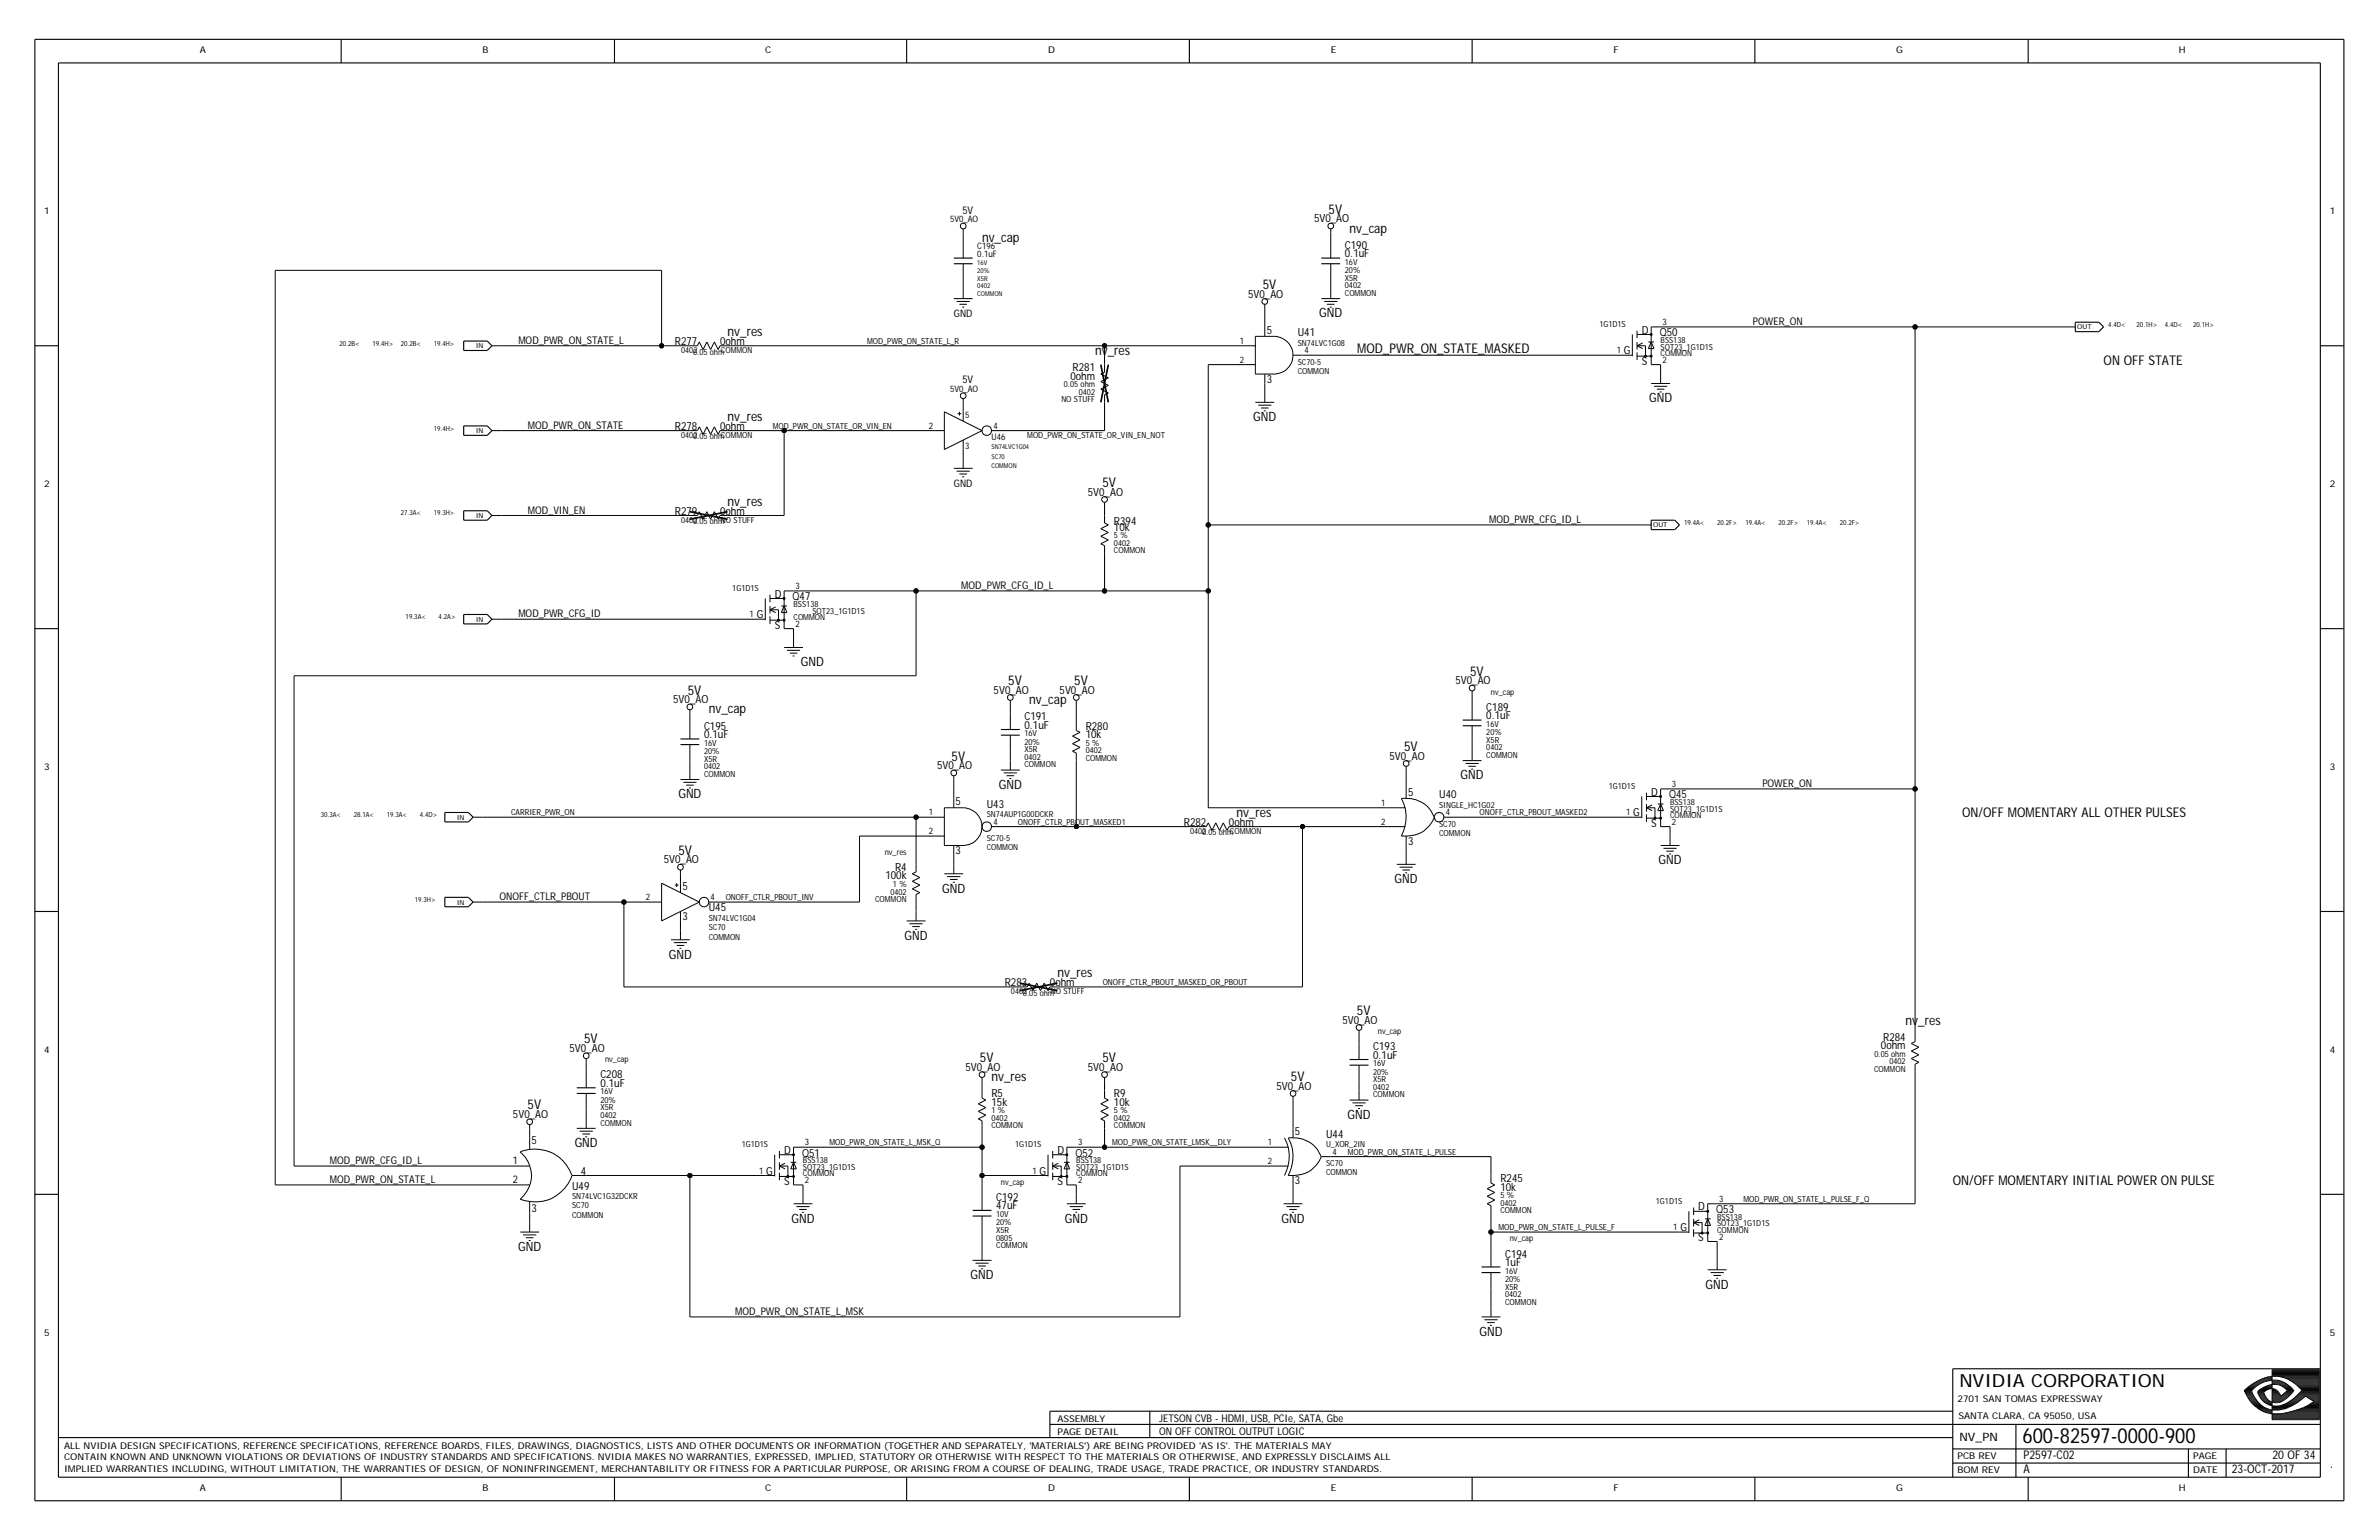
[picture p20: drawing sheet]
<svg xmlns="http://www.w3.org/2000/svg" width="432mm" height="279mm" viewBox="0 0 432 279" stroke-linecap="round" stroke-linejoin="round" font-family="sans-serif">
<defs><g id="words">
<text font-size="3.8" x="367.1" y="261.8">600-82597-0000-900</text>
<text font-size="3.3" x="355.6" y="251.6">NVIDIA CORPORATION</text>
<g font-size="2.4">
<text x="241.2" y="38.8">5V</text>
<text x="178.2" y="43.9">nv_cap</text>
<text x="245" y="42.2">nv_cap</text>
<text x="229.2" y="52.5">5V</text>
<text x="132.1" y="61">nv_res</text>
<text x="198.8" y="64.4">nv_res</text>
<text x="246.3" y="64.1">MOD_PWR_ON_STATE_MASKED</text>
<text x="381.8" y="66.2">ON OFF STATE</text>
<text x="132.1" y="76.4">nv_res</text>
<text x="200.1" y="88.4">5V</text>
<text x="132.1" y="91.8">nv_res</text>
<text x="183" y="124.3">5V</text>
<text x="195" y="124.3">5V</text>
<text x="266.8" y="122.6">5V</text>
<text x="124.8" y="126">5V</text>
<text x="128.6" y="129.4">nv_cap</text>
<text x="186.8" y="127.7">nv_cap</text>
<text x="254.8" y="136.3">5V</text>
<text x="172.7" y="138">5V</text>
<text x="224.4" y="148.3">nv_res</text>
<text x="356.1" y="148.3">ON/OFF MOMENTARY ALL OTHER PULSES</text>
<text x="123.1" y="155.1">5V</text>
<text x="191.9" y="177.3">nv_res</text>
<text x="246.3" y="184.2">5V</text>
<text x="345.9" y="185.9">nv_res</text>
<text x="106" y="189.3">5V</text>
<text x="177.9" y="192.7">5V</text>
<text x="180" y="196.2">nv_res</text>
<text x="200.1" y="192.7">5V</text>
<text x="234.3" y="196.2">5V</text>
<text x="95.8" y="201.3">5V</text>
<text x="354.4" y="215">ON/OFF MOMENTARY INITIAL POWER ON PULSE</text>
<text x="422.9" y="266.3">.</text>
</g>
<g font-size="2.3">
<text x="239.4" y="57.6">GND</text>
<text x="227.5" y="76.4">GND</text>
<text x="299.3" y="73">GND</text>
<text x="145.4" y="120.9">GND</text>
<text x="181.3" y="143.1">GND</text>
<text x="265.1" y="141.4">GND</text>
<text x="123.1" y="144.8">GND</text>
<text x="171" y="161.9">GND</text>
<text x="253.1" y="160.2">GND</text>
<text x="301" y="156.8">GND</text>
<text x="121.4" y="173.9">GND</text>
<text x="164.2" y="170.5">GND</text>
<text x="244.6" y="203">GND</text>
<text x="104.3" y="208.1">GND</text>
<text x="143.7" y="221.8">GND</text>
<text x="193.3" y="221.8">GND</text>
<text x="232.6" y="221.8">GND</text>
<text x="94" y="227">GND</text>
<text x="176.2" y="232.1">GND</text>
<text x="309.6" y="233.8">GND</text>
<text x="268.5" y="242.3">GND</text>
</g>
<g font-size="2.2">
<text x="367.3" y="267.3">A</text>
<text x="367.3" y="264.8">P2597-C02</text>
<text x="405.1" y="267.3">23-OCT-2017</text>
<text x="412.5" y="264.8">20 OF 34</text>
</g>
<text font-size="2.1" x="355.6" y="261.5">NV_PN</text>
<g font-size="2">
<text x="238.5" y="40.3">5V0_AO</text>
<text x="244.1" y="45.1">C190</text>
<text x="244.1" y="46.7">0.1uF</text>
<text x="226.5" y="54">5V0_AO</text>
<text x="122.5" y="62.6">R277</text>
<text x="130.7" y="62.6">0ohm</text>
<text x="229.9" y="60.5">5</text>
<text x="235.6" y="61">U41</text>
<text x="294.7" y="64.3">G</text>
<text x="298" y="60.5">D</text>
<text x="301.2" y="61">Q50</text>
<text x="194.3" y="68.9">0ohm</text>
<text x="194.7" y="67.4">R281</text>
<text x="229.9" y="69.4">3</text>
<text x="298" y="66.2">S</text>
<text x="122.5" y="78">R278</text>
<text x="130.7" y="78">0ohm</text>
<text x="197.5" y="89.9">5V0_AO</text>
<text x="122.5" y="93.4">R279</text>
<text x="130.7" y="93.4">0ohm</text>
<text x="202.2" y="95.2">R394</text>
<text x="202.2" y="96.3">10k</text>
<text x="137.4" y="112.2">G</text>
<text x="140.6" y="108.4">D</text>
<text x="143.9" y="108.9">Q47</text>
<text x="140.6" y="114.1">S</text>
<text x="180.3" y="125.9">5V0_AO</text>
<text x="192.3" y="125.9">5V0_AO</text>
<text x="264.2" y="124.1">5V0_AO</text>
<text x="122.2" y="127.6">5V0_AO</text>
<text x="185.9" y="130.6">C191</text>
<text x="269.8" y="128.9">C189</text>
<text x="269.8" y="130.5">0.1uF</text>
<text x="127.8" y="132.4">C195</text>
<text x="127.8" y="133.9">0.1uF</text>
<text x="185.9" y="132.2">0.1uF</text>
<text x="197.1" y="133.9">10k</text>
<text x="197.1" y="132.4">R280</text>
<text x="252.2" y="137.8">5V0_AO</text>
<text x="170.1" y="139.5">5V0_AO</text>
<text x="173.5" y="146">5</text>
<text x="179.1" y="146.6">U43</text>
<text x="214.9" y="149.8">R282</text>
<text x="223.1" y="149.8">0ohm</text>
<text x="255.6" y="144.3">5</text>
<text x="261.2" y="144.8">U40</text>
<text x="296.4" y="148.1">G</text>
<text x="299.7" y="150">S</text>
<text x="299.7" y="144.3">D</text>
<text x="302.9" y="144.8">Q45</text>
<text x="173.5" y="154.9">3</text>
<text x="255.6" y="153.2">3</text>
<text x="120.5" y="156.6">5V0_AO</text>
<text x="123.8" y="161.4">5</text>
<text x="160.7" y="159.6">100k</text>
<text x="162.5" y="158">R4</text>
<text x="123.8" y="166.9">3</text>
<text x="128.6" y="165.4">U45</text>
<text x="182.4" y="178.9">R283</text>
<text x="190.6" y="178.9">0ohm</text>
<text x="243.6" y="185.7">5V0_AO</text>
<text x="103.4" y="190.9">5V0_AO</text>
<text x="249.2" y="190.5">C193</text>
<text x="341.4" y="190.3">0ohm</text>
<text x="341.8" y="188.8">R284</text>
<text x="109" y="195.6">C208</text>
<text x="109" y="197.2">0.1uF</text>
<text x="175.2" y="194.3">5V0_AO</text>
<text x="197.5" y="194.3">5V0_AO</text>
<text x="231.7" y="197.7">5V0_AO</text>
<text x="249.2" y="192.1">0.1uF</text>
<text x="93.1" y="202.8">5V0_AO</text>
<text x="180" y="200.6">15k</text>
<text x="180" y="199.1">R5</text>
<text x="202.2" y="200.6">10k</text>
<text x="202.2" y="199.1">R9</text>
<text x="96.5" y="207.6">5</text>
<text x="142.3" y="209.3">D</text>
<text x="145.6" y="209.8">Q51</text>
<text x="191.9" y="209.3">D</text>
<text x="195.2" y="209.8">Q52</text>
<text x="235" y="205.9">5</text>
<text x="240.7" y="206.4">U44</text>
<text x="103.8" y="215.8">U49</text>
<text x="105.4" y="213.1">4</text>
<text x="139.1" y="213.1">G</text>
<text x="142.3" y="215">S</text>
<text x="188.7" y="213.1">G</text>
<text x="191.9" y="215">S</text>
<text x="235" y="214.8">3</text>
<text x="272.3" y="214.5">R245</text>
<text x="96.5" y="219.9">3</text>
<text x="180.8" y="217.9">C192</text>
<text x="180.8" y="219.4">47uF</text>
<text x="272.3" y="216">10k</text>
<text x="308.3" y="219.6">D</text>
<text x="311.5" y="220.1">Q53</text>
<text x="305" y="223.4">G</text>
<text x="308.3" y="225.2">S</text>
<text x="273.2" y="228.2">C194</text>
<text x="273.2" y="229.7">1uF</text>
</g>
<g font-size="1.9">
<text x="174.7" y="38.8">5V</text>
<text x="173.1" y="57.6">GND</text>
<text x="318.2" y="59">POWER_ON</text>
<text x="94.1" y="62.4">MOD_PWR_ON_STATE_L</text>
<text x="174.7" y="69.6">5V</text>
<text x="95.8" y="77.8">MOD_PWR_ON_STATE</text>
<text x="173.1" y="88.4">GND</text>
<text x="95.8" y="93.2">MOD_VIN_EN</text>
<text x="270.3" y="94.9">MOD_PWR_CFG_ID_L</text>
<text x="174.5" y="106.9">MOD_PWR_CFG_ID_L</text>
<text x="94.1" y="112">MOD_PWR_CFG_ID</text>
<text x="319.9" y="142.8">POWER_ON</text>
<text x="90.7" y="163.3">ONOFF_CTLR_PBOUT</text>
<text x="59.9" y="214.6">MOD_PWR_ON_STATE_L</text>
<text x="59.9" y="211.2">MOD_PWR_CFG_ID_L</text>
<text x="93.1" y="214.6">2</text>
<text x="93.1" y="211.2">1</text>
<text x="133.4" y="238.6">MOD_PWR_ON_STATE_L_MSK</text>
<text x="210.4" y="257.9">JETSON CVB - HDMI, USB, PCIe, SATA, Gbe</text>
<text x="210.4" y="260.3">ON OFF CONTROL OUTPUT LOGIC</text>
</g>
<g font-size="1.7">
<text x="36.3" y="9.7">A</text>
<text x="87.6" y="9.7">B</text>
<text x="138.9" y="9.7">C</text>
<text x="190.2" y="9.7">D</text>
<text x="241.5" y="9.7">E</text>
<text x="292.9" y="9.7">F</text>
<text x="344.2" y="9.7">G</text>
<text x="395.5" y="9.7">H</text>
<text x="8" y="38.8">1</text>
<text x="422.9" y="38.8">1</text>
<text x="8" y="88.4">2</text>
<text x="422.9" y="88.4">2</text>
<text x="8" y="139.7">3</text>
<text x="422.9" y="139.7">3</text>
<text x="8" y="191">4</text>
<text x="422.9" y="191">4</text>
<text x="8" y="242.3">5</text>
<text x="422.9" y="242.3">5</text>
<text x="191.9" y="257.9">ASSEMBLY</text>
<text x="355.3" y="254.3">2701 SAN TOMAS EXPRESSWAY</text>
<text x="355.5" y="257.4">SANTA CLARA, CA 95050, USA</text>
<text x="11.6" y="262.9">ALL NVIDIA DESIGN SPECIFICATIONS, REFERENCE SPECIFICATIONS, REFERENCE BOARDS, FILES, DRAWINGS, DIAGNOSTICS, LISTS AND OTHER DOCUMENTS OR INFORMATION (TOGETHER AND SEPARATELY, 'MATERIALS') ARE BEING PROVIDED 'AS IS'. THE MATERIALS MAY</text>
<text x="191.9" y="260.3">PAGE DETAIL</text>
<text x="11.6" y="264.9">CONTAIN KNOWN AND UNKNOWN VIOLATIONS OR DEVIATIONS OF INDUSTRY STANDARDS AND SPECIFICATIONS. NVIDIA MAKES NO WARRANTIES, EXPRESSED, IMPLIED, STATUTORY OR OTHERWISE WITH RESPECT TO THE MATERIALS OR OTHERWISE, AND EXPRESSLY DISCLAIMS ALL</text>
<text x="11.6" y="267.2">IMPLIED WARRANTIES INCLUDING, WITHOUT LIMITATION, THE WARRANTIES OF DESIGN, OF NONINFRINGEMENT, MERCHANTABILITY OR FITNESS FOR A PARTICULAR PURPOSE, OR ARISING FROM A COURSE OF DEALING, TRADE USAGE, TRADE PRACTICE, OR INDUSTRY STANDARDS.</text>
<text x="355.3" y="267.3">BOM REV</text>
<text x="355.3" y="264.8">PCB REV</text>
<text x="398.1" y="264.8">PAGE</text>
<text x="398.1" y="267.3">DATE</text>
<text x="36.3" y="270.6">A</text>
<text x="87.6" y="270.6">B</text>
<text x="138.9" y="270.6">C</text>
<text x="190.2" y="270.6">D</text>
<text x="241.5" y="270.6">E</text>
<text x="292.9" y="270.6">F</text>
<text x="344.2" y="270.6">G</text>
<text x="395.5" y="270.6">H</text>
</g>
<g font-size="1.6">
<text x="172.4" y="40.3">5V0_AO</text>
<text x="177.4" y="45.1">C196</text>
<text x="177.4" y="46.7">0.1uF</text>
<text x="301.8" y="59">3</text>
<text x="225" y="65.8">2</text>
<text x="225" y="62.4">1</text>
<text x="236.7" y="64.1">4</text>
<text x="293.4" y="64.1">1</text>
<text x="301.8" y="65.8">2</text>
<text x="172.4" y="71.1">5V0_AO</text>
<text x="168.6" y="77.8">2</text>
<text x="175.2" y="75.9">5</text>
<text x="180.3" y="77.8">4</text>
<text x="175.2" y="81.4">3</text>
<text x="180" y="79.8">U46</text>
<text x="144.4" y="106.9">3</text>
<text x="136.1" y="112">1</text>
<text x="144.4" y="113.7">2</text>
<text x="303.5" y="142.8">3</text>
<text x="168.6" y="147.9">1</text>
<text x="180.3" y="149.6">4</text>
<text x="250.7" y="149.6">2</text>
<text x="250.7" y="146.2">1</text>
<text x="262.4" y="147.9">4</text>
<text x="295.1" y="147.9">1</text>
<text x="303.5" y="149.6">2</text>
<text x="168.6" y="151.3">2</text>
<text x="117.2" y="163.3">2</text>
<text x="129" y="163.3">4</text>
<text x="146.1" y="207.8">3</text>
<text x="195.7" y="207.8">3</text>
<text x="230.1" y="207.8">1</text>
<text x="241.9" y="209.5">4</text>
<text x="137.8" y="212.9">1</text>
<text x="146.1" y="214.6">2</text>
<text x="187.4" y="212.9">1</text>
<text x="195.7" y="214.6">2</text>
<text x="230.1" y="211.2">2</text>
<text x="312" y="218.1">3</text>
<text x="303.7" y="223.2">1</text>
<text x="312" y="224.9">2</text>
</g>
<g font-size="1.5">
<text x="244.1" y="48">16V</text>
<text x="244.1" y="49.6">20%</text>
<text x="244.1" y="50.9">X5R</text>
<text x="244.1" y="53.7">COMMON</text>
<text x="244.1" y="52.3">0402</text>
<text x="290.3" y="59.3">1G1D1S</text>
<text x="123.6" y="64.1">0402</text>
<text x="125.8" y="64.3">0.05 ohmCOMMON</text>
<text x="157.4" y="62.4">MOD_PWR_ON_STATE_L_R</text>
<text x="235.6" y="62.7">SN74LVC1G08</text>
<text x="301.4" y="63.4">SOT23_1G1D1S</text>
<text x="301.4" y="62.2">BSS138</text>
<text x="301.4" y="64.6">COMMON</text>
<text x="193.1" y="70.3">0.05 ohm</text>
<text x="195.8" y="71.6">0402</text>
<text x="235.6" y="66.2">SC70-5</text>
<text x="235.6" y="67.9">COMMON</text>
<text x="140.3" y="77.8">MOD_PWR_ON_STATE_OR_VIN_EN</text>
<text x="192.6" y="73">NO STUFF</text>
<text x="123.6" y="79.5">0402</text>
<text x="125.8" y="79.7">0.05 ohmCOMMON</text>
<text x="186.5" y="79.5">MOD_PWR_ON_STATE_OR_VIN_EN_NOT</text>
<text x="123.6" y="94.9">0402</text>
<text x="125.8" y="95.1">0.05 ohmNO STUFF</text>
<text x="202.2" y="99">0402</text>
<text x="202.2" y="100.4">COMMON</text>
<text x="202.2" y="97.6">5 %</text>
<text x="132.9" y="107.2">1G1D1S</text>
<text x="144" y="110.1">BSS138</text>
<text x="144" y="112.5">COMMON</text>
<text x="147.5" y="111.3">SOT23_1G1D1S</text>
<text x="269.8" y="131.8">16V</text>
<text x="270.6" y="126">nv_cap</text>
<text x="127.8" y="135.3">16V</text>
<text x="127.8" y="136.8">20%</text>
<text x="185.9" y="133.6">16V</text>
<text x="185.9" y="137.8">0402</text>
<text x="185.9" y="135.1">20%</text>
<text x="185.9" y="136.5">X5R</text>
<text x="197.1" y="136.6">0402</text>
<text x="197.1" y="135.3">5 %</text>
<text x="269.8" y="134.8">X5R</text>
<text x="269.8" y="133.4">20%</text>
<text x="269.8" y="137.5">COMMON</text>
<text x="269.8" y="136.1">0402</text>
<text x="127.8" y="140.9">COMMON</text>
<text x="127.8" y="139.5">0402</text>
<text x="127.8" y="138.2">X5R</text>
<text x="185.9" y="139.2">COMMON</text>
<text x="197.1" y="138">COMMON</text>
<text x="292" y="143.1">1G1D1S</text>
<text x="92.8" y="147.9">CARRIER_PWR_ON</text>
<text x="179.1" y="148.3">SN74AUP1G00DCKR</text>
<text x="184.7" y="149.6">ONOFF_CTLR_PBOUT_MASKED1</text>
<text x="261.2" y="150">SC70</text>
<text x="261.2" y="146.6">SINGLE_HC1G02</text>
<text x="268.6" y="147.9">ONOFF_CTLR_PBOUT_MASKED2</text>
<text x="303.1" y="147.2">SOT23_1G1D1S</text>
<text x="303.1" y="148.4">COMMON</text>
<text x="303.1" y="146">BSS138</text>
<text x="160.6" y="155.1">nv_res</text>
<text x="179.1" y="154.3">COMMON</text>
<text x="179.1" y="152.5">SC70-5</text>
<text x="216" y="151.3">0402</text>
<text x="218.2" y="151.6">0.05 ohmCOMMON</text>
<text x="261.2" y="151.7">COMMON</text>
<text x="162.1" y="160.9">1 %</text>
<text x="128.6" y="167.1">SN74LVC1G04</text>
<text x="131.7" y="163.3">ONOFF_CTLR_PBOUT_INV</text>
<text x="158.8" y="163.7">COMMON</text>
<text x="161.6" y="162.3">0402</text>
<text x="128.6" y="168.8">SC70</text>
<text x="128.6" y="170.5">COMMON</text>
<text x="200.1" y="178.7">ONOFF_CTLR_PBOUT_MASKED_OR_PBOUT</text>
<text x="183.5" y="180.4">0402</text>
<text x="185.7" y="180.7">0.05 ohmNO STUFF</text>
<text x="250.1" y="187.6">nv_cap</text>
<text x="340.2" y="191.7">0.05 ohm</text>
<text x="109.8" y="192.7">nv_cap</text>
<text x="249.2" y="193.4">16V</text>
<text x="249.2" y="196.3">X5R</text>
<text x="249.2" y="195">20%</text>
<text x="249.2" y="197.7">0402</text>
<text x="340.2" y="194.5">COMMON</text>
<text x="342.9" y="193.1">0402</text>
<text x="109" y="198.6">16V</text>
<text x="109" y="202.8">0402</text>
<text x="109" y="200.1">20%</text>
<text x="109" y="201.5">X5R</text>
<text x="180" y="203.3">0402</text>
<text x="180" y="202">1 %</text>
<text x="202.2" y="203.3">0402</text>
<text x="202.2" y="202">5 %</text>
<text x="249.2" y="199.1">COMMON</text>
<text x="109" y="204.2">COMMON</text>
<text x="134.6" y="208.1">1G1D1S</text>
<text x="150.5" y="207.8">MOD_PWR_ON_STATE_L_MSK_Q</text>
<text x="180" y="204.7">COMMON</text>
<text x="184.2" y="208.1">1G1D1S</text>
<text x="201.9" y="207.8">MOD_PWR_ON_STATE_LMSK__DLY</text>
<text x="202.2" y="204.7">COMMON</text>
<text x="240.7" y="208.1">U_XOR_2IN</text>
<text x="244.6" y="209.5">MOD_PWR_ON_STATE_L_PULSE</text>
<text x="145.7" y="212.2">SOT23_1G1D1S</text>
<text x="145.7" y="211">BSS138</text>
<text x="145.7" y="213.4">COMMON</text>
<text x="181.7" y="215">nv_cap</text>
<text x="195.4" y="213.4">COMMON</text>
<text x="195.4" y="211">BSS138</text>
<text x="195.4" y="212.2">SOT23_1G1D1S</text>
<text x="240.7" y="211.6">SC70</text>
<text x="240.7" y="213.3">COMMON</text>
<text x="103.8" y="217.5">SN74LVC1G32DCKR</text>
<text x="103.8" y="219.3">SC70</text>
<text x="103.8" y="221">COMMON</text>
<text x="180.8" y="220.8">10V</text>
<text x="272.3" y="217.4">5 %</text>
<text x="272.3" y="218.7">0402</text>
<text x="272.3" y="220.1">COMMON</text>
<text x="300.6" y="218.4">1G1D1S</text>
<text x="311.7" y="221.3">BSS138</text>
<text x="316.5" y="218.1">MOD_PWR_ON_STATE_L_PULSE_F_Q</text>
<text x="180.8" y="226.4">COMMON</text>
<text x="180.8" y="225.1">0805</text>
<text x="180.8" y="223.7">X5R</text>
<text x="180.8" y="222.3">20%</text>
<text x="272" y="223.2">MOD_PWR_ON_STATE_L_PULSE_F</text>
<text x="274" y="225.2">nv_cap</text>
<text x="311.7" y="222.5">SOT23_1G1D1S</text>
<text x="311.7" y="223.7">COMMON</text>
<text x="273.2" y="231.1">16V</text>
<text x="273.2" y="234">X5R</text>
<text x="273.2" y="232.6">20%</text>
<text x="273.2" y="236.7">COMMON</text>
<text x="273.2" y="235.3">0402</text>
</g>
<g font-size="1.3">
<text x="382.7" y="59.3">4.4D&lt;</text>
<text x="387.8" y="59.3">20.1H&gt;</text>
<text x="392.9" y="59.3">4.4D&lt;</text>
<text x="398.1" y="59.3">20.1H&gt;</text>
<text x="61.6" y="62.7">20.2B&lt;</text>
<text x="67.6" y="62.7">19.4H&gt;</text>
<text x="72.7" y="62.7">20.2B&lt;</text>
<text x="78.7" y="62.7">19.4H&gt;</text>
<text x="78.7" y="78.1">19.4H&gt;</text>
<text x="72.7" y="93.5">27.3A&lt;</text>
<text x="78.7" y="93.5">19.3H&gt;</text>
<text x="305.7" y="95.2">19.4A&lt;</text>
<text x="311.7" y="95.2">20.2F&gt;</text>
<text x="316.8" y="95.2">19.4A&lt;</text>
<text x="322.8" y="95.2">20.2F&gt;</text>
<text x="327.9" y="95.2">19.4A&lt;</text>
<text x="333.9" y="95.2">20.2F&gt;</text>
<text x="73.6" y="112.3">19.3A&lt;</text>
<text x="79.6" y="112.3">4.2A&gt;</text>
<text x="58.2" y="148.3">30.3A&lt;</text>
<text x="64.2" y="148.3">28.1A&lt;</text>
<text x="70.2" y="148.3">19.3A&lt;</text>
<text x="76.2" y="148.3">4.4D&gt;</text>
<text x="75.3" y="163.7">19.3H&gt;</text>
</g>
<g font-size="1.2">
<text x="177.4" y="53.7">COMMON</text>
<text x="177.4" y="50.9">X5R</text>
<text x="177.4" y="49.6">20%</text>
<text x="177.4" y="52.3">0402</text>
<text x="177.4" y="48">16V</text>
<text x="377" y="59.8">OUT</text>
<text x="86.3" y="63.2">IN</text>
<text x="86.3" y="78.6">IN</text>
<text x="180" y="81.6">SN74LVC1G04</text>
<text x="180" y="83.3">SC70</text>
<text x="180" y="85">COMMON</text>
<text x="86.3" y="94">IN</text>
<text x="300" y="95.7">OUT</text>
<text x="86.3" y="112.8">IN</text>
<text x="82.9" y="148.7">IN</text>
<text x="82.9" y="164.1">IN</text>
</g>
</g></defs>
<g fill="none" stroke="#000" stroke-width=".18">
<path d="M49.9 49h70.2zM49.9 49v166zM120.1 49v13.7zM173.1 54.2h3.4zM173.6 54.7h2.4zM174.1 55.2h1.4zM174.7 55.7h.3zM174.8 50.8v1.7zM174.8 42.2v1.7zM174.8 47.9v2.9zM174.8 43.9v2.9zM174.8 52.5v1.7z"/>
<path d="M174.8 41.5v.7zM229.6 55.9v3.4zM229.6 59.3v1.7zM229.6 55.2v.7zM239.8 54.2h3.4zM240.3 54.7h2.4zM240.9 55.2h1.3zM241.4 55.7h.3zM241.5 50.8v1.7zM241.5 42.2v1.7zM241.5 52.5v1.7zM241.5 47.9v2.9z"/>
<path d="M241.5 43.9v2.9zM241.5 41.5v.7zM297.1 60v1.4zM299.7 59.3h1.7zM299.7 59.3v6.9zM301.4 59.3h46.2zM347.6 59.3h27.4zM347.6 59.3v83.8zM375 59.3h1.7zM89.3 62.7h1.7zM89.3 78.1h1.7zM91 62.7h29.1z"/>
<path d="M91 78.1h34.2zM120.1 62.7h5.1zM125.2 62.7h1.4zM125.2 78.1h1.4zM126.9 62l-.3 .7zM126.9 62l.7 1.4zM126.9 77.4l-.3 .7zM126.9 77.4l.7 1.4zM128.3 62l-.7 1.4zM128.3 62l.7 1.4zM128.3 77.4l-.7 1.4zM128.3 77.4l.7 1.4z"/>
<path d="M129.7 62l.6 1.4zM129.7 62l-.7 1.4zM129.7 77.4l.6 1.4zM129.7 77.4l-.7 1.4zM130.7 62.7h1.4zM130.7 62.7l-.4 .7zM130.7 78.1h1.4zM130.7 78.1l-.4 .7zM132.1 62.7h68.4zM132.1 78.1h10.2zM142.3 78.1h27.4zM142.3 78.1v15.4z"/>
<path d="M169.7 78.1h1.7zM171.4 74.7v6.9zM171.4 74.7l6.8 3.4zM173.8 75.1h.7zM174.1 74.7v.7zM174.8 73v1.7zM174.8 79.8v1.8zM174.8 74.7v1.7zM174.8 72.3v.7zM180 78.1h20.5zM199.8 70.6l1.4 .7zM199.8 70.6l1.4-.7z"/>
<path d="M199.8 69.2l1.4 .7zM199.8 69.2l1.4-.7zM199.8 67.9l1.4 .6zM199.8 67.9l.7-.4zM200.5 62.7h25.6zM200.5 62.7v3.5zM200.5 73v5.1zM200.5 71.6v1.4zM200.5 71.6l.7-.3zM200.5 66.2v1.3zM219.3 66.2v29zM219.3 66.2h6.8z"/>
<path d="M226.1 66.2h1.8zM226.1 62.7h1.8zM227.9 61h3.4zM227.9 67.9h3.4zM227.9 61v6.9zM227.9 73h3.4zM228.4 73.5h2.4zM228.9 74h1.3zM229.4 74.5h.3zM229.6 69.6v1.7zM229.6 67.9v1.7zM229.6 71.3v1.7z"/>
<path d="M231.3 61a3.4 3.4 0 0 1 3.4 3.4 3.4 3.4 0 0 1-3.4 3.5M234.7 64.4h1.7zM236.4 64.4h58.2zM294.6 64.4h1.7zM296.3 60.7v3.9zM297.1 60.7h2.6zM297.1 64.6h2.6zM297.1 63.9v1.4zM297.1 62v1.4zM297.1 62.7l1.1-.5zM297.1 62.7l1.1 .5zM297.1 62.7h1.6z"/>
<path d="M298.5 64.5l.2-.1 .1 .3-.1 .1zM298.7 62.7v1.9zM299.2 62h1zM299.2 63.2h1zM299.5 60.6l.2-.1 .2 .3-.2 .1zM299.5 64.5l.2-.1 .2 .3-.2 .1zM299.7 69.6h3.4zM299.7 62l.5 1.2zM299.7 62l-.5 1.2zM299.7 66.2h1.7zM300.2 70.1h2.4zM300.7 70.6h1.4z"/>
<path d="M301.2 71.1h.4zM301.4 66.2v1.7zM301.4 67.9v1.7zM89.3 93.5h1.7zM91 93.5h34.2zM125.2 93.5h1.4zM126.9 92.8l-.3 .7zM126.9 92.8l.7 1.4zM128.3 92.8l-.7 1.4zM128.3 92.8l.7 1.4zM129.7 92.8l.6 1.4zM129.7 92.8l-.7 1.4z"/>
<path d="M130.7 93.5h1.4zM130.7 93.5l-.4 .7zM132.1 93.5h10.2zM171.4 81.6l6.8-3.5zM173.1 85h3.4zM173.6 85.5h2.4zM174.1 86h1.4zM174.7 86.5h.3zM174.8 81.6v1.7zM174.8 83.3v1.7zM199.8 98.7l.7 .3zM199.8 98.7l1.4-.7z"/>
<path d="M199.8 97.3l1.4 .7zM199.8 97.3l1.4-.7zM199.8 95.9l1.4 .7zM199.8 95.9l1.4-.7zM200.5 91.8v1.7zM200.5 99v1.4zM200.5 94.9l.7 .3zM200.5 93.5v1.4zM200.5 91.1v.7zM219.3 95.2v12zM219.3 95.2h78.7zM298 95.2h1.7z"/>
<path d="M89.3 112.3h1.7zM91 112.3h46.2zM137.2 112.3h1.7zM138.9 108.6v3.9zM139.8 108.6h2.5zM139.8 112.5h2.5zM139.8 111.8v1.4zM139.8 109.9v1.4zM139.8 107.9v1.4zM139.8 110.6l1-.5zM139.8 110.6l1 .5zM139.8 110.6h1.5z"/>
<path d="M141.1 112.4l.2-.1 .1 .3-.1 .1zM141.3 110.6v1.9zM141.8 109.9h1zM141.8 111.1h1zM142.2 108.5l.1-.1 .2 .3h-.2zM142.2 112.4l.1-.1 .2 .3-.2 .1zM142.3 117.5h3.4zM142.3 109.9l.5 1.2zM142.3 109.9l-.5 1.2zM142.3 107.2h1.7zM142.3 114.1h1.7zM142.3 107.2v6.9z"/>
<path d="M142.8 118h2.4zM143.3 118.5h1.4zM143.9 119h.3zM144 114.1v1.7zM144 107.2h22.3zM144 115.8v1.7zM166.3 107.2v15.4zM166.3 107.2h34.2zM200.5 107.2h18.8zM200.5 100.4v6.8zM219.3 107.2v39.4zM53.4 122.6h112.9z"/>
<path d="M53.4 122.6v89zM125.2 138v1.7zM125.2 129.4v1.8zM125.2 139.7v1.7zM125.2 135.1v2.9zM125.2 131.2v2.9zM125.2 128.8v.6zM181.7 139.7h3.4zM183.4 136.3v1.7zM183.4 127.7v1.7zM183.4 138v1.7zM183.4 133.4v2.9z"/>
<path d="M183.4 129.4v3zM183.4 127.1v.6zM194.7 136.3l.7 .3zM194.7 136.3l1.3-.7zM194.7 134.9l1.3 .7zM194.7 134.9l1.3-.7zM194.7 133.6l1.3 .6zM194.7 133.6l1.3-.7zM195.4 127.7v3.5zM195.4 138v12zM195.4 136.6v1.4zM195.4 132.5l.6 .4z"/>
<path d="M195.4 131.2v1.3zM195.4 127.1v.6zM255.2 139.7v3.4zM255.2 139v.7zM265.5 138h3.4zM266 138.5h2.4zM266.5 139h1.4zM267 139.5h.4zM267.2 134.6v1.7zM267.2 126v1.7zM267.2 136.3v1.7zM267.2 131.7v2.9z"/>
<path d="M267.2 127.7v2.9zM267.2 125.3v.7zM85.9 148.3h1.7zM87.6 148.3h78.7zM123.5 158.5v1.7zM123.5 157.8v.7zM123.5 141.4h3.4zM124 141.9h2.4zM124.5 142.4h1.4zM125 143h.4zM156 151.7h13.7zM156 151.7v12z"/>
<path d="M165.6 159.9l1.4 .7zM165.6 159.9l1.4-.7zM165.6 158.5l1.4 .7zM165.6 158.5l.7-.3zM166.3 148.3h3.4zM166.3 148.3v8.5zM166.3 156.8v1.4zM169.7 151.7h1.7zM169.7 148.3h1.7zM171.4 158.5h3.4zM171.4 146.6h3.4zM171.4 153.4h3.4z"/>
<path d="M171.4 146.6v6.8zM171.9 159h2.4zM172.4 159.6h1.4zM173.1 141.4v3.4zM173.1 155.1v1.7zM173.1 156.8v1.7zM173.1 144.8v1.8zM173.1 153.4v1.7zM173.1 140.7v.7zM174.8 146.6a3.4 3.4 0 0 1 3.4 3.4 3.4 3.4 0 0 1-3.4 3.4M180 150h15.4zM182.2 140.2h2.4z"/>
<path d="M182.7 140.7h1.4zM183.2 141.3h.3zM195.4 150h22.2zM217.6 150h1.4zM219.3 146.6h32.5zM219.3 149.3l-.3 .7zM219.3 149.3l.7 1.4zM220.7 149.3l-.7 1.4zM220.7 149.3l.7 1.4zM222 149.3l.7 1.4zM222 149.3l-.6 1.4zM223.1 150h1.3z"/>
<path d="M223.1 150l-.4 .7zM224.4 150h12zM236.4 150h15.4zM236.4 150v29.1zM251.8 150h3.3zM251.8 146.6h3.3zM253.5 156.8h3.4zM254 157.3h2.4zM254.3 144.9a7.1 7.1 0 0 1 0 6.8M254.4 151.7h.8zM254.4 144.8h.8zM254.5 157.8h1.4z"/>
<path d="M255.1 158.4h.3zM255.2 153.4v1.7zM255.2 155.1v1.7zM255.2 151.7v1.7zM255.2 143.1v1.7zM255.2 144.9a5.1 5.1 0 0 1 5.1 3.4 5.1 5.1 0 0 1-5.1 3.4M262.1 148.3h34.2zM296.3 148.3h1.7zM298 144.5v3.9zM298.8 144.5h2.6zM298.8 148.4h2.6zM298.8 147.8v1.3z"/>
<path d="M298.8 145.9v1.3zM298.8 143.8v1.4zM298.8 146.6l1.1-.6zM298.8 146.6l1.1 .5zM298.8 146.6h1.6zM300.2 148.4l.2-.1 .1 .2-.1 .1zM300.4 146.6v1.8zM300.9 145.9h1zM300.9 147.1h1zM301.3 144.4l.1-.1 .2 .3-.2 .1zM301.3 148.4l.1-.1 .2 .2-.2 .1zM301.4 145.9l.5 1.2z"/>
<path d="M301.4 145.9l-.5 1.2zM301.4 143.1h1.7zM301.4 150h1.7zM301.4 143.1v6.9zM301.4 153.4h3.4zM301.9 153.9h2.4zM302.4 154.4h1.4zM302.9 154.9h.4zM303.1 150v1.7zM303.1 143.1h44.5zM303.1 151.7v1.7zM347.6 143.1v44.5z"/>
<path d="M85.9 163.7h1.7zM87.6 163.7h25.6zM113.2 163.7h5.2zM113.2 163.7v15.4zM113.2 179.1h71.9zM118.4 163.7h1.7zM120.1 167.1l6.8-3.4zM120.1 160.2v6.9zM120.1 160.2l6.8 3.5zM121.8 170.5h3.4zM122.3 171h2.4zM122.5 160.6h.7z"/>
<path d="M122.8 160.2v.7zM122.8 171.5h1.4zM123.3 172h.4zM123.5 167.1v1.7zM123.5 165.4v1.7zM123.5 160.2v1.7zM123.5 168.8v1.7zM128.6 163.7h27.4zM164.6 167.1h3.4zM165.1 167.6h2.4zM165.6 168.1h1.4zM165.6 161.3l1.4 .6z"/>
<path d="M165.6 161.3l1.4-.7zM166.1 168.6h.3zM166.3 163.7v1.7zM166.3 165.4v1.7zM166.3 162.3v1.4zM166.3 162.3l.7-.4zM172.9 160.1h.4zM185.1 179.1h1.4zM186.8 178.4l-.3 .7zM186.8 178.4l.7 1.3zM188.2 178.4l-.7 1.3zM188.2 178.4l.7 1.3z"/>
<path d="M189.5 178.4l.7 1.3zM189.5 178.4l-.6 1.3zM190.6 179.1h1.3zM190.6 179.1l-.4 .6zM191.9 179.1h44.5zM106.4 192.7v1.8zM106.4 198.4v2.9zM106.4 194.5v2.9zM106.4 192.1v.6zM178.2 196.2v1.7zM178.2 199.2l.7 .4zM178.2 197.9v1.3z"/>
<path d="M178.2 195.5v.7zM200.5 196.2v1.7zM200.5 199.2l.7 .4zM200.5 197.9v1.3zM200.5 195.5v.7zM234.7 199.6v5.1zM234.7 198.9v.7zM245 199.6h3.4zM246.7 196.2v1.7zM246.7 187.6v1.7zM246.7 197.9v1.7zM246.7 193.3v2.9z"/>
<path d="M246.7 189.3v2.9zM246.7 186.9v.7zM346.9 192.1l1.4 .6zM346.9 192.1l1.4-.7zM346.9 190.7l1.4 .7zM346.9 190.7l1.4-.7zM346.9 189.3l1.4 .7zM346.9 189.3l.7-.3zM347.6 194.5v23.9zM347.6 193.1v1.4zM347.6 193.1l.7-.4zM347.6 187.6v1.4z"/>
<path d="M49.9 215h42.8zM53.4 211.6h39.3zM92.7 215h3.4zM92.7 211.6h3.4zM94.4 209a5.4 5.4 0 0 1 0 8.6M94.4 209a7.1 7.1 0 0 1 9.4 4.3M96.1 204.7v1.7zM96.1 204v.7zM96.1 206.4v2.1zM96.1 218.1v2zM103.8 213.3a7.1 7.1 0 0 1-9.4 4.3M103.8 213.3h2.6z"/>
<path d="M104.7 204.7h3.4zM105.2 205.2h2.4zM105.7 205.7h1.4zM106.2 206.3h.4zM106.4 201.3v1.7zM106.4 213.3h18.8zM106.4 203v1.7zM125.2 213.3h13.7zM125.2 213.3v25.6zM138.9 213.3h1.7zM140.6 209.5v3.9zM141.5 209.5h2.5z"/>
<path d="M141.5 213.4h2.5zM141.5 212.8v1.3zM141.5 210.9v1.3zM141.5 208.8v1.4zM141.5 211.6l1-.6zM141.5 211.6l1 .5zM141.5 211.6h1.5zM142.9 213.4l.1-.1 .2 .2-.2 .1zM143 211.6v1.8zM143.5 210.9h1zM143.5 212.1h1zM143.9 209.4l.1-.1 .2 .3-.2 .1z"/>
<path d="M143.9 213.4l.1-.1 .2 .2-.2 .1zM144 210.9l.5 1.2zM144 210.9l-.5 1.2zM144 208.1h1.7zM144 215h1.7zM144 208.1v6.9zM144 218.4h3.5zM144.5 218.9h2.4zM145.1 219.4h1.3zM145.6 219.9h.3zM145.7 215v1.7zM145.7 208.1h32.5z"/>
<path d="M145.7 216.7v1.7zM177.6 203l.6 .3zM177.6 203l1.3-.7zM177.6 201.6l1.3 .7zM177.6 201.6l1.3-.6zM177.6 200.3l1.3 .7zM177.6 200.3l1.3-.7zM178.2 213.3h10.3zM178.2 208.1v5.2zM178.2 213.3v3.4zM178.2 204.7v3.4zM178.2 216.7v2.9z"/>
<path d="M178.2 203.3v1.4zM188.5 213.3h1.7zM190.2 209.5v3.9zM191.1 209.5h2.5zM191.1 213.4h2.5zM191.1 212.8v1.3zM191.1 210.9v1.3zM191.1 208.8v1.4zM191.1 211.6l1-.6zM191.1 211.6l1 .5zM191.1 211.6h1.5zM192.5 213.4l.1-.1 .2 .2-.2 .1z"/>
<path d="M192.6 211.6v1.8zM193.1 210.9h1.1zM193.1 212.1h1.1zM193.5 209.4l.1-.1 .2 .3-.2 .1zM193.5 213.4l.1-.1 .2 .2-.2 .1zM193.6 210.9l.6 1.2zM193.6 210.9l-.5 1.2zM193.6 208.1h1.8zM193.6 215h1.8zM193.6 208.1v6.9zM193.6 218.4h3.5zM194.2 218.9h2.3z"/>
<path d="M194.7 219.4h1.3zM195.2 219.9h.3zM195.4 215v1.7zM195.4 208.1h5.1zM195.4 216.7v1.7zM199.8 203l.7 .3zM199.8 203l1.4-.7zM199.8 201.6l1.4 .7zM199.8 201.6l1.4-.6zM199.8 200.3l1.4 .7zM199.8 200.3l1.4-.7zM200.5 208.1h30.8z"/>
<path d="M200.5 204.7v3.4zM200.5 203.3v1.4zM214.2 211.6v27.3zM214.2 211.6h17.1zM231.3 211.6h2.5zM231.3 208.1h2.5zM233 218.4h3.4zM233.1 206.5a7.1 7.1 0 0 1 0 6.8M233.5 218.9h2.4zM233.8 206.5a7.1 7.1 0 0 1 0 6.8M233.8 213.3h.9zM233.8 206.4h.9z"/>
<path d="M234 219.4h1.4zM234.5 219.9h.4zM234.7 215v1.7zM234.7 216.7v1.7zM234.7 213.3v1.7zM234.7 204.7v1.7zM234.7 206.5a5.1 5.1 0 0 1 5.1 3.4 5.1 5.1 0 0 1-5.1 3.4M239.8 209.8h1.7zM241.5 209.8h29.1zM245.5 200.1h2.4zM246 200.6h1.4zM246.5 201.1h.3z"/>
<path d="M269.9 218.4l.7 .3zM269.9 218.4l1.4-.7zM269.9 217l1.4 .7zM269.9 217l1.4-.7zM269.9 215.7l1.4 .6zM269.9 215.7l1.4-.7zM270.6 209.8v3.5zM270.6 218.7v1.4zM270.6 214.6l.7 .4zM270.6 213.3v1.3zM306.5 219.8v3.9zM307.4 219.8h2.6z"/>
<path d="M307.4 219.1v1.4zM309.8 219.7l.2-.1 .1 .3h-.1zM310 218.4h1.7zM310 218.4v6.8zM311.7 218.4h35.9zM94.4 223.5h3.4zM94.9 224h2.4zM95.5 224.6h1.3zM96 225.1h.3zM96.1 220.1v1.7zM96.1 221.8v1.7zM125.2 238.9h89z"/>
<path d="M176.5 228.7h3.5zM177 229.2h2.4zM177.6 229.7h1.3zM178.1 230.2h.3zM178.2 223.5v3.5zM178.2 227v1.7zM178.2 220.6v2.9zM268.9 238.9h3.4zM269.4 239.4h2.4zM269.9 240h1.4zM270.6 233.8v3.4zM270.6 223.5h34.2z"/>
<path d="M270.6 220.1v3.4zM270.6 223.5v3.5zM270.6 237.2v1.7zM270.6 230.9v2.9zM270.6 227v2.9zM304.8 223.5h1.7zM307.4 223.7h2.6zM307.4 223v1.4zM307.4 221.1v1.4zM307.4 221.8l1-.5zM307.4 221.8l1 .5zM307.4 221.8h1.5z"/>
<path d="M308.8 223.6l.1-.1 .2 .3-.2 .1zM308.9 221.8v1.9zM309.4 221.1h1.1zM309.4 222.3h1.1zM309.8 223.6l.2-.1 .1 .3-.1 .1zM310 230.4h3.4zM310 221.1l.5 1.2zM310 221.1l-.6 1.2zM310 225.2h1.7zM310.5 230.9h2.4zM311 231.4h1.4zM311.5 231.9h.3z"/>
<path d="M311.7 225.2v3.5zM311.7 228.7v1.7zM270.4 240.5h.4zM407.3 252.3l.9-.8zM407.3 252.3l.4 .7zM407.4 252.3h1.3zM407.4 252.4h1.3zM407.5 252.6h1.2zM407.6 252.1h1.2zM407.6 252.8h1.2zM407.7 253l.2 .4zM407.7 253h1.2z"/>
<path d="M407.8 251.9h1.2zM407.8 253.1h1.2zM407.9 253.3h1.2zM407.9 253.4l.3 .4zM407.9 251.8h1.3zM408 253.5h1.2zM408.1 253.6h1.2zM408.2 251.6h1.2zM408.2 253.8h1.2zM408.2 253.8l.3 .5zM408.2 251.5l.3-.2zM408.3 254h1.2z"/>
<path d="M408.4 251.4h1.2zM408.4 254.2h1.3zM408.5 254.3l.2 .3zM408.5 251.3l.5-.3zM408.6 254.3h1.2zM408.7 254.5h1.3zM408.7 251.2h1.2zM408.7 252.3v.1zM408.7 252.4v.1zM408.7 254.6l.2 .2zM408.7 252.5l.1 .2zM408.8 252.7l.1 .3z"/>
<path d="M408.8 254.7h1.3zM408.8 252.1l-.1 .2zM408.9 251.1h1.2zM408.9 254.8l.3 .3zM408.9 253l.3 .4zM409 251l.5-.3zM409 254.8h1.3zM409.1 251.8l.4-.2zM409.1 251.8l-.3 .3zM409.2 250.9h1.3zM409.2 255h1.3zM409.2 253.4l.1 .3z"/>
<path d="M409.2 255.1l.4 .2zM409.3 253.7l.4 .5zM409.4 255.2h1.3zM409.5 250.7l.3-.2zM409.5 250.7h1.4zM409.5 251.6l.4-.4zM409.6 255.3l.4 .3zM409.6 255.3h1.4zM409.7 254.2l.2 .2zM409.8 250.6h1.7zM409.8 252.5v.2zM409.8 252.7h.1"/>
<path d="M409.8 252.5h.1M409.8 252.6h1.1zM409.8 250.5l.3-.1zM409.8 252.7l.1 .2zM409.8 252.4h.1M409.8 252.4h1.2zM409.9 255.5h1.4zM409.9 252.8h1zM409.9 252.9l.1 .2zM409.9 252.3l-.1 .1zM409.9 252.3l.1-.1zM409.9 251.2l.6-.3z"/>
<path d="M409.9 254.4l.5 .5zM409.9 253h1.1zM410 255.6l.3 .3zM410 252.3h1.3zM410 253.1h1.1zM410 253.1l.4 .7zM410 252.2l.3-.2zM410.1 255.7h1.7zM410.1 253.3h1.1zM410.1 250.4l.4-.2zM410.1 250.4h2.3zM410.2 253.5h1.1z"/>
<path d="M410.2 252.1h1.4zM410.3 253.6h1.1zM410.3 252l.3-.2zM410.3 255.9l.2 .1zM410.4 255.9h2zM410.4 253.8l.5 .5zM410.4 254.9l.5 .4zM410.4 253.8h1.1zM410.5 250.2h1.9zM410.5 256l.4 .1zM410.5 250.9l.3-.1zM410.5 250.2l.4-.2z"/>
<path d="M410.6 251.9h1.6zM410.6 254h1.1zM410.6 251.8l.5-.2zM410.7 256h1.7zM410.8 254.2h1.1zM410.8 251.8h1.6zM410.8 250.8l.4-.1zM410.9 252.6l.2 .5zM410.9 252.6l.3-.3zM410.9 254.3h1.3zM410.9 254.3l.2 .2zM410.9 250l.3-.1z"/>
<path d="M410.9 256.1l.4 .2zM410.9 255.3l.4 .2zM411 250h1.4zM411.1 251.6l.3-.2zM411.1 253.1l.1 .2zM411.1 256.2h1.3zM411.1 254.5h1.3zM411.1 254.5l.5 .3zM411.2 251.6h1.2zM411.2 250.7l.3-.1zM411.2 253.3l.2 .3zM411.2 249.9l.3-.1z"/>
<path d="M411.2 252.3l.6-.3zM411.3 255.5l.2 .1zM411.3 256.3h.3zM411.4 253.6l.1 .1zM411.4 254.7h1zM411.4 251.4l.4-.1zM411.5 253.7l.2 .3zM411.5 255.6h.1zM411.5 249.9h.9zM411.5 249.8h.4zM411.5 250.6l.4-.1zM411.6 251.4h.8z"/>
<path d="M411.6 254.8l.3 .1zM411.6 256.3l.3 .1zM411.6 255.6l.2 .1zM411.7 254l.2 .2zM411.7 256.4h.7zM411.8 254.8h.6zM411.8 251.3l.3-.1zM411.8 252l.4-.1zM411.8 255.7h.2zM411.9 254.9l.5 .1zM411.9 250.5l.5-.1zM411.9 249.8l.2-.1z"/>
<path d="M411.9 254.2l.2 .1zM411.9 256.4l.5 .1zM412 255.7l.2 .1zM412.1 251.2h.3zM412.1 249.7h.3zM412.1 254.3l.4 .1zM412.2 251.2h.2zM412.2 251.9h.3zM412.2 255.8h.2zM412.4 249.4h8.5zM412.4 248.7h8.5zM412.4 249.5h8.5z"/>
<path d="M412.4 249h8.5zM412.4 248.8h8.5zM412.4 249.2h8.5zM412.4 256.7h8.5zM412.4 257.4h8.5zM412.4 257.2h8.5zM412.4 257.1h8.5zM412.4 256.9h8.5zM412.4 254.3h1.6zM412.4 254.2h1.9zM412.4 255.2h3.3zM412.4 254h2.2z"/>
<path d="M412.4 253.8h2.4zM412.4 255.3h2.9zM412.4 255.5h2.5zM412.4 253.6h2.6zM412.4 253.5h2.8zM412.4 255.7h1.8zM412.4 253h1.4zM412.4 252.8h1.3zM412.4 252.6h1.2zM412.4 252.4h1zM412.4 252.3h.8zM412.4 252.1h.6z"/>
<path d="M412.4 250.6h1.5zM412.4 250.7h1.9zM412.4 250.9h2.3zM412.4 251.1h2.6zM412.4 257.6h8.5zM412.4 248.5h8.5zM412.4 253.1h1.5zM412.4 256.5h8.5zM412.4 253.3h3zM412.4 248.5v9.1zM412.4 255l.3 .1zM412.4 251.2h.6z"/>
<path d="M412.4 249.7h1zM412.4 256.5h.5zM412.4 250.4h.7zM412.4 255.8h1.1zM412.5 254.4l.5 .1zM412.5 251.9l.2 .1zM412.7 255.1h.4zM412.7 252h.1zM412.8 252l.2 .1zM412.9 256.5h.9zM413 252.1l.1 .1zM413 251.2h.4z"/>
<path d="M413 254.5h.4zM413.1 255.1h.4zM413.1 250.4h.3zM413.1 252.2l.2 .1zM413.3 252.3l.1 .1zM413.4 249.7h.4zM413.4 249.7h7.5zM413.5 251.2h.1M413.4 252.4l.2 .2zM413.4 254.5h.2zM413.4 250.4l.6 .2zM413.5 255.1l.4-.1z"/>
<path d="M413.5 251.2l.2 .1zM413.5 255.8h.4zM413.6 252.6l.1 .1zM413.6 254.5h.1M413.6 254.5l.2-.1zM413.7 251.2h1.5zM413.7 252.7l.1 .2zM413.7 251.3h.1zM413.7 249.7l.3 .1zM413.8 249.7h.1M413.8 252.9l.1 .3zM413.8 251.3l.3 .1z"/>
<path d="M413.8 254.4h.2zM413.9 256.5h.1M413.9 255h.1zM413.9 256.5h.2zM413.9 255.8l.4-.1zM413.9 253.2l.1 .1zM414 255h2zM414 254.4l.2-.2zM414 250.6l.3 .1zM414 253.3l1.1-1zM414 255l.2-.1zM414 249.8l.5 .1z"/>
<path d="M414.1 251.4h1.3zM414.1 251.4l.3 .3zM414.1 256.5l.4-.1zM414.2 253.1h1.4zM414.2 254.9l.4-.1zM414.2 254.2h.1zM414.3 249.9h6.6zM414.3 255.7l.4-.1zM414.3 250.7l.2 .1zM414.3 254.2l.2-.2zM414.4 251.6h1.2zM414.4 253h1.4z"/>
<path d="M414.4 251.7l.3 .2zM414.5 254.8h1.8zM414.5 249.9l.3 .1zM414.5 254h.1zM414.5 256.4l.6-.1zM414.5 250.8l.2 .1zM414.6 251.8h1.2zM414.6 252.8h1.4zM414.6 254.8l.2-.1zM414.6 254l.2-.1zM414.7 250.9l.4 .2zM414.7 255.6l.4-.1z"/>
<path d="M414.7 251.9l.5 .4zM414.8 256.4h6.1zM414.8 250l.4 .2zM414.8 254.7l.4-.2zM414.8 253.9l.4-.4zM414.8 252.6h1.3zM414.8 251.9h1.2zM414.9 250h6zM414.9 254.7h1.7zM415 252.1h1.2zM415 252.4h1.2zM415.1 255.5l.3-.2z"/>
<path d="M415.1 251.1l.2 .2zM415.1 256.3l1.2-.3zM415.2 252.3h1.1zM415.2 254.5l.6-.4zM415.1 252.3h.1M415.2 250.2l.7 .4zM415.2 254.5h1.7zM415.2 250.2h5.7zM415.2 253.5l.7-.6zM415.3 251.3l.2 .1zM415.4 255.3l.4-.2zM415.5 254.3h1.6z"/>
<path d="M415.5 251.4l.1 .2zM415.5 256.2h5.4zM415.5 250.4h5.4zM415.6 251.6l.2 .1zM415.7 254.2h1.7zM415.8 255.1l.4-.2zM415.8 251.7l.2 .1zM415.8 250.6h5.1zM415.8 254.1l.5-.4zM415.9 250.6l.3 .2zM416 251.8l.1 .2zM416 254h1.6z"/>
<path d="M416.1 252.7l-.2 .2zM416.1 252.7h.1M416.1 252l.1 .1zM416.1 250.7h4.8zM416.2 256h4.7zM416.2 250.8l.4 .3zM416.2 254.9l.4-.2zM416.2 253.8h1.6zM416.2 252.5l-.1 .1zM416.2 252.1l.2 .2zM416.3 256l.7-.2zM416.3 252.4l-.1 .1z"/>
<path d="M416.3 252.4l.1-.1zM416.3 253.7l.6-.5zM416.4 250.9h4.5zM416.4 253.6h1.6zM416.6 253.5h1.6zM416.6 251.1l.2 .1zM416.6 254.7l.2-.1zM416.6 251.1h4.3zM416.7 255.9h4.2zM416.8 251.2l.2 .2zM416.8 251.2h4.1zM416.8 254.6l.4-.3z"/>
<path d="M416.8 253.3h4.1zM417 253.1h3.9zM417 251.4l.6 .6zM417 251.4h3.9zM417 255.8l.6-.2zM417.1 253h3.8zM417.2 251.6h3.7zM417.2 254.3l.7-.6zM417.3 255.7h3.6zM417.3 252.8h3.6zM417.4 251.8h3.5zM417.5 252.6h3.4z"/>
<path d="M417.5 251.9h3.4zM417.6 255.6l.5-.2zM417.6 252l.2 .3zM417.7 252.4h3.2zM417.7 252.1h3.2zM417.7 255.5h3.2zM417.8 252.3l-.9 .9zM417.9 252.3h3zM417.9 253.7l.5-.4zM418.1 255.4l.5-.3zM418.2 255.3h2.7zM418.4 253.3l.3 .2z"/>
<path d="M418.4 253.3h.1M418.5 255.2h2.4zM418.6 255.1l.4-.2zM418.7 253.5l1.3 .8zM418.7 253.5h2.2zM418.9 255h2zM419 253.6h1.9zM419 254.9l.2-.1zM419.1 254.8h1.8zM419.2 254.8l.5-.3zM419.3 253.8h1.6zM419.4 254.7h1.5z"/>
<path d="M419.6 254h1.3zM419.7 254.5h1.2zM419.7 254.5l.3-.2zM419.9 254.2h1zM419.9 254.3h1zM420.9 248.5v9.1z"/>
<circle cx="174.8" cy="41" r=".52"/>
<circle cx="229.6" cy="54.7" r=".52"/>
<circle cx="241.5" cy="41" r=".52"/>
<circle cx="174.8" cy="71.8" r=".52"/>
<circle cx="179.1" cy="78.1" r=".86"/>
<circle cx="200.5" cy="90.6" r=".52"/>
<circle cx="125.2" cy="128.3" r=".52"/>
<circle cx="183.4" cy="126.5" r=".52"/>
<circle cx="195.3" cy="126.5" r=".52"/>
<circle cx="255.2" cy="138.5" r=".52"/>
<circle cx="267.2" cy="124.8" r=".52"/>
<circle cx="123.5" cy="157.3" r=".52"/>
<circle cx="173.1" cy="140.2" r=".52"/>
<circle cx="179.1" cy="150" r=".86"/>
<circle cx="261.2" cy="148.3" r=".86"/>
<circle cx="127.8" cy="163.7" r=".86"/>
<circle cx="106.4" cy="191.5" r=".52"/>
<circle cx="178.2" cy="195" r=".52"/>
<circle cx="200.5" cy="195" r=".52"/>
<circle cx="234.7" cy="198.4" r=".52"/>
<circle cx="246.7" cy="186.4" r=".52"/>
<circle cx="96.1" cy="203.5" r=".52"/>
</g>
<g fill="#000" stroke="#000" stroke-width=".18">
<circle cx="347.6" cy="59.3" r=".41"/>
<circle cx="120.1" cy="62.7" r=".41"/>
<circle cx="142.3" cy="78.1" r=".41"/>
<circle cx="200.5" cy="62.7" r=".41"/>
<circle cx="219.3" cy="95.2" r=".41"/>
<circle cx="166.3" cy="107.2" r=".41"/>
<circle cx="200.5" cy="107.2" r=".41"/>
<circle cx="219.3" cy="107.2" r=".41"/>
<circle cx="166.3" cy="148.3" r=".41"/>
<circle cx="195.4" cy="150" r=".41"/>
<circle cx="236.4" cy="150" r=".41"/>
<circle cx="347.6" cy="143.1" r=".41"/>
<circle cx="113.2" cy="163.7" r=".41"/>
<circle cx="125.2" cy="213.3" r=".41"/>
<circle cx="178.2" cy="208.1" r=".41"/>
<circle cx="178.2" cy="213.3" r=".41"/>
<circle cx="200.5" cy="208.1" r=".41"/>
<circle cx="270.6" cy="223.5" r=".41"/>
</g>
<g fill="none" stroke="#000" stroke-width=".2">
<path d="M6.3 7.1v265.2zM6.3 7.1h419.1zM10.6 11.4v256.6zM10.6 11.4h410.6zM61.9 7.1v4.3zM111.5 7.1v4.3zM164.6 7.1v4.3zM215.9 7.1v4.3zM267.2 7.1v4.3zM318.5 7.1v4.3zM368.1 7.1v4.3zM421.2 11.4v256.6z"/>
<path d="M425.4 7.1v265.2zM173.1 46.8h3.4zM173.1 47.9h3.4zM239.8 46.8h3.4zM239.8 47.9h3.4zM376.7 58.5h4.3zM376.7 58.5v1.7zM381 58.5l.8 .8zM381.8 59.3l-.8 .9zM6.3 62.7h4.3zM84.2 63.6h4.2zM84.2 61.9h4.2z"/>
<path d="M84.2 61.9v1.7zM84.2 79h4.2zM84.2 77.3h4.2zM84.2 77.3v1.7zM88.4 61.9l.9 .8zM88.4 63.6l.9-.9zM88.4 77.3l.9 .8zM88.4 79l.9-.9zM376.7 60.2h4.3zM421.2 62.7h4.2zM84.2 94.4h4.2zM84.2 92.7h4.2z"/>
<path d="M84.2 92.7v1.7zM88.4 92.7l.9 .8zM88.4 94.4l.9-.9zM299.7 96.1h4.3zM299.7 94.4h4.3zM299.7 94.4v1.7zM304 94.4l.8 .8zM304.8 95.2l-.8 .9zM6.3 114.1h4.3zM84.2 113.2h4.2zM84.2 111.5h4.2zM84.2 111.5v1.7z"/>
<path d="M88.4 111.5l.9 .8zM88.4 113.2l.9-.9zM421.2 114.1h4.2zM123.5 134.1h3.4zM123.5 135.1h3.4zM181.7 132.4h3.4zM181.7 133.4h3.4zM265.5 130.6h3.4zM265.5 131.7h3.4zM80.7 149.1h4.3zM80.7 147.4h4.3zM80.7 147.4v1.7z"/>
<path d="M85 147.4l.9 .9zM85.9 148.3l-.9 .8zM6.3 165.4h4.3zM80.7 164.5h4.3zM80.7 162.8h4.3zM80.7 162.8v1.7zM85 162.8l.9 .9zM85.9 163.7l-.9 .8zM421.2 165.4h4.2zM104.7 197.4h3.4zM104.7 198.4h3.4zM245 192.2h3.4z"/>
<path d="M245 193.3h3.4zM6.3 216.7h4.3zM176.5 219.6h3.5zM421.2 216.7h4.2zM176.5 220.6h3.5zM268.9 229.9h3.4zM268.9 230.9h3.4zM190.6 256v4.8zM190.6 258.4h230.6zM190.6 256h163.8zM208.7 256v4.8zM354.4 248.3h66.8z"/>
<path d="M354.4 248.3v19.7zM365.9 258.4v9.6zM6.3 272.3h419.1zM10.6 268h410.6zM10.6 260.8h343.8zM61.9 268v4.3zM111.5 268v4.3zM164.6 268v4.3zM215.9 268v4.3zM267.2 268v4.3zM318.5 268v4.3zM354.4 265.4h66.8z"/>
<path d="M354.4 262.9h66.8zM368.1 268v4.3zM397.2 262.9v5.1zM404 262.9v5.1z"/>
</g>
<path d="M199.8 66.2l1.4 6.8zM201.2 66.2l-1.4 6.8zM125.2 94.2l6.9-1.4zM125.2 92.8l6.9 1.4zM185.1 179.7l6.8-1.3zM185.1 178.4l6.8 1.3z" fill="none" stroke="#000" stroke-width=".3"/>
<use href="#words"/>
</svg>
